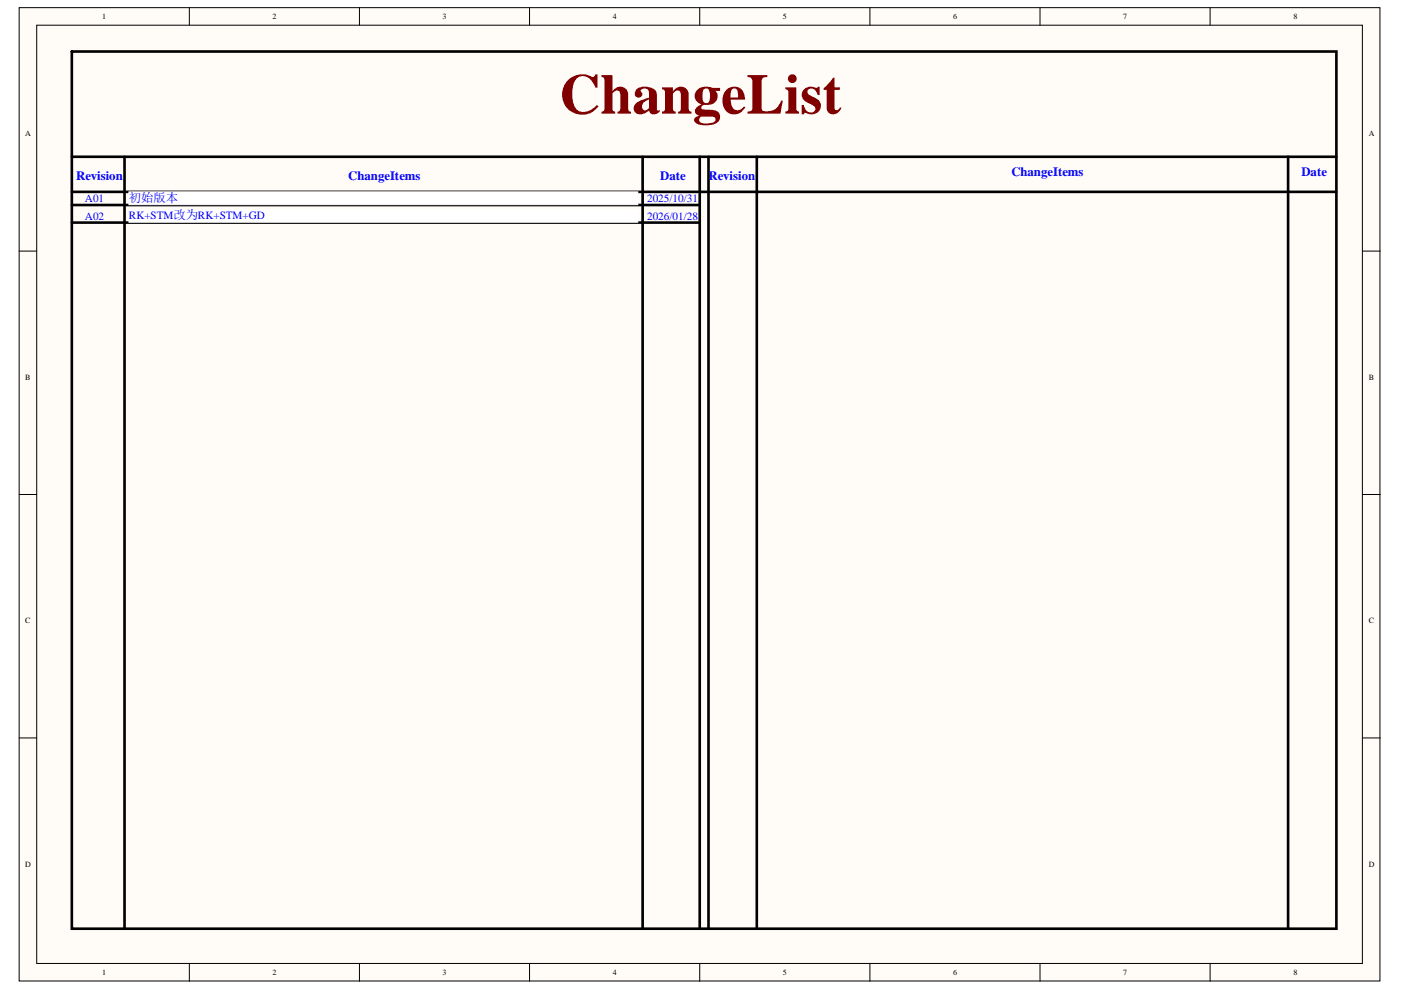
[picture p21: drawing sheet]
<svg xmlns="http://www.w3.org/2000/svg" width="297mm" height="210mm" viewBox="0 0 297 210" stroke-linecap="round" stroke-linejoin="round" font-family="sans-serif">
<defs><g id="words">
<text font-size="12.1" fill="#800000" x="118.6" y="24.1">ChangeList</text>
<g font-size="2.7" fill="#00f">
<text x="16.2" y="38.2">Revision</text>
<text x="73.8" y="38.2">ChangeItems</text>
<text x="140" y="38.2">Date</text>
<text x="150.2" y="38.2">Revision</text>
<text x="214.4" y="37.3">ChangeItems</text>
<text x="275.9" y="37.3">Date</text>
</g>
<text font-size="2.6" fill="#00f" x="27.3" y="42.8">初始版本</text>
<g font-size="2.4" fill="#00f">
<text x="18" y="42.9">A01</text>
<text x="18" y="46.7">A02</text>
<text x="27.3" y="46.5">RK+STM改为RK+STM+GD</text>
<text x="137.2" y="42.9">2025/10/31</text>
<text x="137.2" y="46.7">2026/01/28</text>
</g>
<g font-size="1.7">
<text x="21.7" y="4.1">1</text>
<text x="57.8" y="4.1">2</text>
<text x="93.8" y="4.1">3</text>
<text x="129.9" y="4.1">4</text>
<text x="166" y="4.1">5</text>
<text x="202.1" y="4.1">6</text>
<text x="238.1" y="4.1">7</text>
<text x="274.2" y="4.1">8</text>
<text x="5.3" y="28.9">A</text>
<text x="290.2" y="28.9">A</text>
<text x="5.3" y="80.5">B</text>
<text x="290.2" y="80.5">B</text>
<text x="5.3" y="132.2">C</text>
<text x="290.2" y="132.2">C</text>
<text x="5.3" y="183.7">D</text>
<text x="290.2" y="183.7">D</text>
<text x="21.7" y="206.8">1</text>
<text x="57.8" y="206.8">2</text>
<text x="93.8" y="206.8">3</text>
<text x="129.9" y="206.8">4</text>
<text x="166" y="206.8">5</text>
<text x="202.1" y="206.8">6</text>
<text x="238.1" y="206.8">7</text>
<text x="274.2" y="206.8">8</text>
</g>
</g></defs>
<g fill="#fffcf8" stroke="#000" stroke-width=".21">
<path d="M4.1 1.6h288.5v206.4h-288.5z"/>
<path d="M7.8 5.3h281.1v199h-281.1z"/>
</g>
<g fill="none" stroke="#000" stroke-width=".21">
<path d="M40.1 1.6v3.7M76.2 1.6v3.7M112.3 1.6v3.7M148.4 1.6v3.7M184.4 1.6v3.7M220.5 1.6v3.7M256.6 1.6v3.7M4.1 53.2h3.7M288.9 53.2h3.8M4.1 104.8h3.7M288.9 104.8h3.8M4.1 156.5h3.7"/>
<path d="M288.9 156.5h3.8M40.1 204.3v3.8M76.2 204.3v3.8M112.3 204.3v3.8M148.4 204.3v3.8M184.4 204.3v3.8M220.5 204.3v3.8M256.6 204.3v3.8"/>
</g>
<path d="M15.2 10.9h268.1v186h-268.1zM15.2 33.2h268.1M26.4 33.2v163.7M136.3 33.2v163.7M148.4 33.2v163.7M150.2 33.2v163.7M160.5 33.2v163.7M273.1 33.2v163.7M15.2 40.7h268.1M15.2 43.5h133.2M15.2 47.2h133.2" fill="none" stroke="#000" stroke-width=".56"/>
<g fill="#fff" stroke="#fff" stroke-width=".21">
<path d="M27.3 40.7h107.9v2.7h-107.9z"/>
<path d="M27.3 44.4h107.9v2.7h-107.9z"/>
</g>
<use href="#words"/>
</svg>
